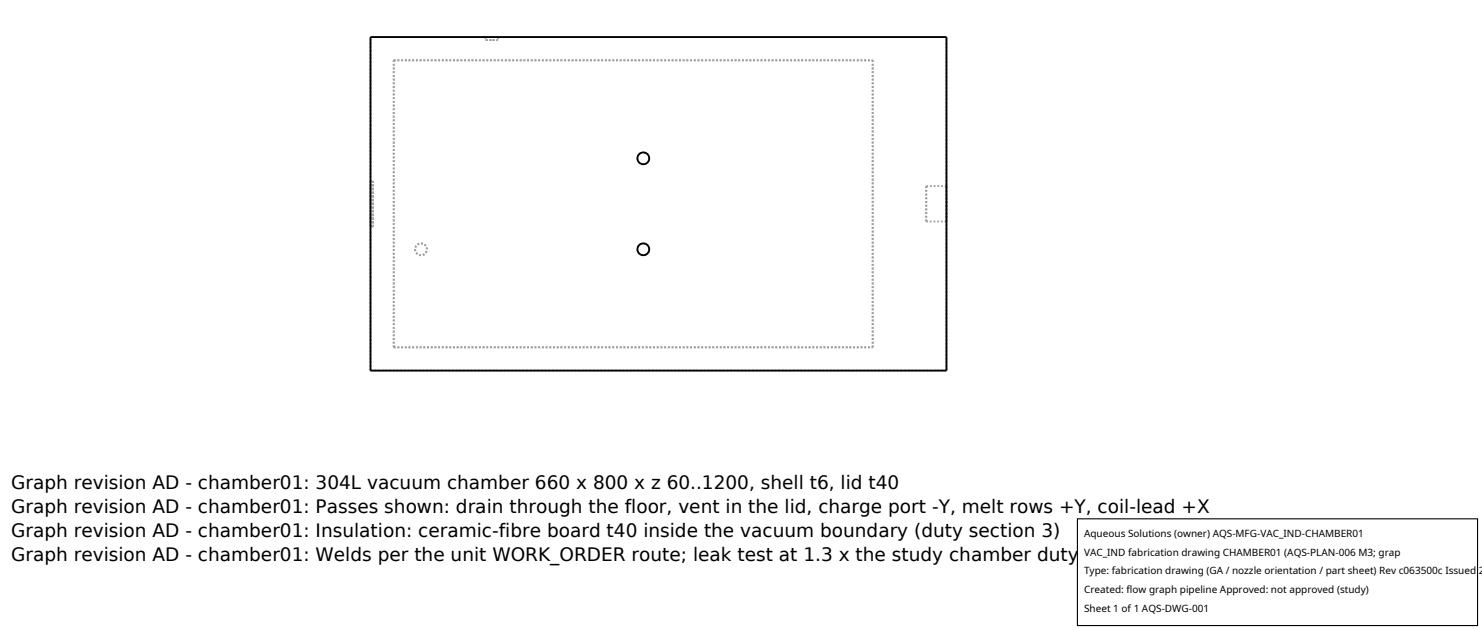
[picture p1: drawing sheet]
<svg xmlns="http://www.w3.org/2000/svg" width="212mm" height="90mm" viewBox="0 0 212 90" stroke-linecap="round" stroke-linejoin="round" font-family="sans-serif">
<defs><g id="words">
<g font-size="2.6">
<text x="1.6" y="69.8">Graph revision AD - chamber01: 304L vacuum chamber 660 x 800 x z 60..1200, shell t6, lid t40</text>
<text x="1.6" y="73.3">Graph revision AD - chamber01: Passes shown: drain through the floor, vent in the lid, charge port -Y, melt rows +Y, coil-lead +X</text>
<text x="1.6" y="76.7">Graph revision AD - chamber01: Insulation: ceramic-fibre board t40 inside the vacuum boundary (duty section 3)</text>
<text x="1.6" y="80.2">Graph revision AD - chamber01: Welds per the unit WORK_ORDER route; leak test at 1.3 x the study chamber duty (W10); general tolerance ISO 2768-m</text>
</g>
<g font-size="1.4">
<text x="154.8" y="76.6">Aqueous Solutions (owner) AQS-MFG-VAC_IND-CHAMBER01</text>
<text x="154.8" y="79.3">VAC_IND fabrication drawing CHAMBER01 (AQS-PLAN-006 M3; grap</text>
<text x="154.8" y="82">Type: fabrication drawing (GA / nozzle orientation / part sheet) Rev c063500c Issued 2</text>
<text x="154.8" y="84.7">Created: flow graph pipeline Approved: not approved (study)</text>
<text x="154.8" y="87.4">Sheet 1 of 1 AQS-DWG-001</text>
</g>
</g></defs>
<g fill="none" stroke="#a0a0a0" stroke-width=".26" stroke-dasharray=".3 .3" stroke-linecap="butt">
<path d="M52.9 5.3h82.3M56.2 8.6h68.4M69.3 5.3h1.8M69.3 5.7h1.8M69.3 5.3v.4M70.2 5.3h-.9M70.2 5.7h-.9M71.1 5.3h-.9M71.1 5.7h-.9M71.1 5.3v.4M52.9 25.9v6.5M52.9 32.4v-6.5"/>
<path d="M52.9 25.9h.4M53.3 25.9v6.5M53.3 32.4v-6.5M53.3 32.4h-.4M60.1 34.8l.6 .2 .3 .6-.3 .6-.5 .2-.6-.2-.3-.6 .3-.6 .5-.2M91.9 34.8l.5 .2 .3 .6-.2 .6-.6 .2-.6-.2-.3-.6 .3-.6 .6-.2M91.9 21.8l.5 .2 .3 .6v.3l-.2 .3-.6 .3-.6-.3-.3-.6 .3-.6 .6-.2M132.3 26.6v5M132.3 31.6v-5M132.3 26.6h2.9M135.2 26.6v5M135.2 31.6v-5"/>
<path d="M135.2 31.6h-2.9M52.9 52.9h82.3M52.9 52.9v-47.6M56.2 49.6h68.4M56.2 49.6v-41M124.6 49.6v-41M135.2 52.9v-47.6"/>
</g>
<g fill="none" stroke="#000" stroke-width=".26">
<path d="M52.9 5.3h82.3v47.6h-82.3z"/>
<circle cx="91.9" cy="35.6" r=".84"/>
<circle cx="91.9" cy="22.6" r=".84"/>
</g>
<path d="M153.9 74.1h57.1v15.2h-57.1z" fill="#fff" stroke="#000" stroke-width=".16"/>
<use href="#words"/>
</svg>
